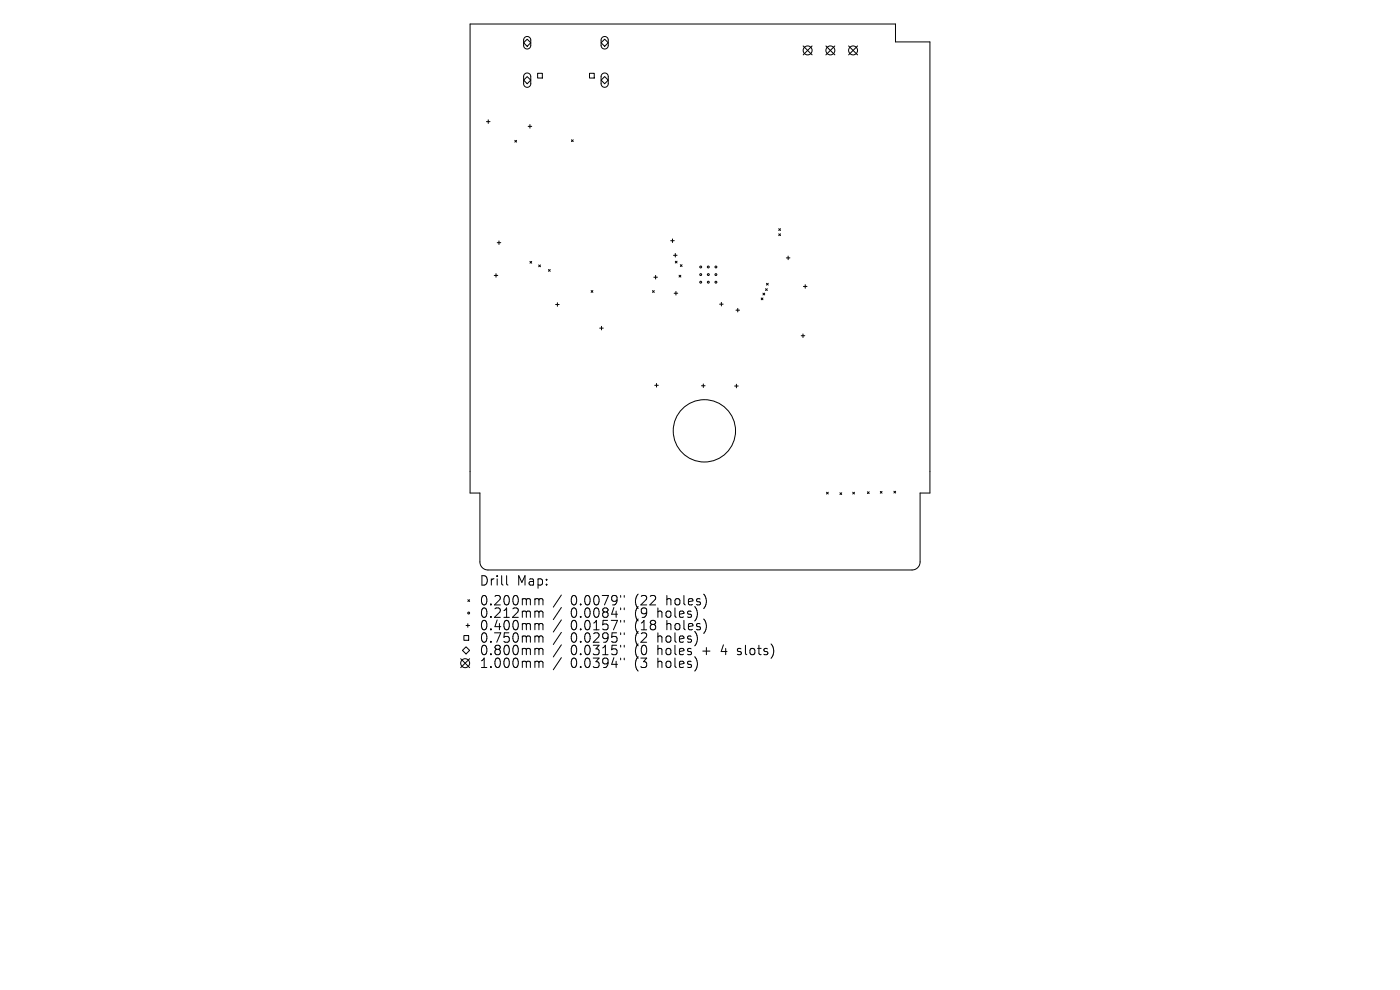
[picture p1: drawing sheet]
<svg xmlns="http://www.w3.org/2000/svg" width="297mm" height="210mm" viewBox="0 0 297 210" stroke-linecap="round" stroke-linejoin="round" font-family="sans-serif">
<defs><g id="words">
<g font-size="2.8">
<text x="101.6" y="124.5">Drill</text>
<text x="109.6" y="124.5">Map:</text>
<text x="101.6" y="128.7">0.200mm</text>
<text x="101.6" y="131.3">0.212mm</text>
<text x="121.1" y="128.7">0.0079&quot;</text>
<text x="121.1" y="131.3">0.0084&quot;</text>
<text x="134.8" y="128.7">(22</text>
<text x="134.8" y="131.3">(9</text>
<text x="139.8" y="131.3">holes)</text>
<text x="141.7" y="128.7">holes)</text>
<text x="101.6" y="134">0.400mm</text>
<text x="101.6" y="136.6">0.750mm</text>
<text x="121.1" y="134">0.0157&quot;</text>
<text x="121.1" y="136.6">0.0295&quot;</text>
<text x="134.8" y="134">(18</text>
<text x="134.8" y="136.6">(2</text>
<text x="139.8" y="136.6">holes)</text>
<text x="141.7" y="134">holes)</text>
<text x="101.6" y="139.3">0.800mm</text>
<text x="101.6" y="142">1.000mm</text>
<text x="121.1" y="139.3">0.0315&quot;</text>
<text x="121.1" y="142">0.0394&quot;</text>
<text x="134.8" y="139.3">(0</text>
<text x="134.8" y="142">(3</text>
<text x="139.8" y="139.3">holes</text>
<text x="139.8" y="142">holes)</text>
<text x="149.5" y="139.3">+</text>
<text x="153.7" y="139.3">4</text>
<text x="157.3" y="139.3">slots)</text>
</g>
</g></defs>
<g fill="none" stroke="#000" stroke-width=".21">
<path d="M99.7 5.1h90.3v3.8h7.3v95.7h-2.1v14.6a1.71 1.71 0 0 1-1.7 1.7h-90a1.71 1.71 0 0 1-1.7-1.7v-14.6h-2.1zM111.1 17l.7-.8 .8 .8-.8 .8zM111.3 8a.76 .76 0 0 1 .8-.2 .76 .76 0 0 1 .5 .7v1.1a.76 .76 0 0 1-.8 .8 .76 .76 0 0 1-.7-.8v-1.2zM111.3 15.7a.76 .76 0 0 1 .8-.2 .76 .76 0 0 1 .5 .7v1.6a.76 .76 0 0 1-.8 .7 .76 .76 0 0 1-.7-.7v-1.6zM111.8 8.3l.8 .8-.8 .7-.7-.7zM114.1 15.6h1v1h-1zM125.1 15.6h1v1h-1zM127.5 17l.8-.8 .7 .8-.7 .8zM127.7 8a.76 .76 0 0 1 .9-.2 .76 .76 0 0 1 .4 .7v1.1a.76 .76 0 0 1-.7 .8 .76 .76 0 0 1-.8-.8v-1.2zM127.7 15.7a.76 .76 0 0 1 .9-.2 .76 .76 0 0 1 .4 .7v1.6a.76 .76 0 0 1-.7 .7 .76 .76 0 0 1-.8-.7v-1.6zM128.3 8.3l.7 .8-.7 .7-.8-.7zM170.4 9.7l1.9 1.9"/>
<path d="M172.3 9.7l-1.9 1.9M175.2 9.7l1.9 1.9M177.1 9.7l-1.9 1.9M180 9.7l1.9 1.9M181.9 9.7l-1.9 1.9M103.2 25.8h.8M103.6 25.4v.8M109.2 29.8l.4 .3M109.6 29.8l-.4 .3M112 26.8h.8M112.4 26.4v.8M121.2 29.7l.4 .3"/>
<path d="M121.6 29.7l-.4 .3M104.8 58.4h.8M105.2 58v.8M105.5 51.5h.7M105.9 51.1v.8M112.4 55.4l.4 .4M112.8 55.4l-.4 .4M114.3 56.2l.4 .4M114.7 56.2l-.4 .4M116.3 57.2l.4 .4M116.7 57.2l-.4 .4M138.7 58.8h.8"/>
<path d="M139.1 58.4v.8M142.3 51.1h.7M142.7 50.7v.7M142.9 54.2h.7M143.3 53.8v.7M143.3 55.4l.3 .4M143.6 55.4l-.3 .4M144.1 58.4l.3 .4M144.3 56.2l.4 .3M144.4 58.4l-.3 .4M144.7 56.2l-.4 .3M165.2 48.5l.4 .4"/>
<path d="M165.2 49.6l.4 .4M165.6 48.5l-.4 .4M165.6 49.6l-.4 .4M166.8 54.7h.8M167.2 54.3v.8M117.9 64.6h.7M118.2 64.2v.8M125.4 61.6l.4 .4M125.8 61.6l-.4 .4M127.2 69.6h.8M127.6 69.2v.8M138.4 61.7l.4 .3"/>
<path d="M138.8 61.7l-.4 .3M143 62.2h.8M143.4 61.8v.8M152.7 64.5h.7M153 64.1v.8M156.1 65.8h.8M156.5 65.4v.8M161.5 63.2l.4 .4M161.9 62.2l.3 .4M161.9 63.2l-.4 .4M162.2 62.2l-.3 .4M162.4 61.2l.4 .4"/>
<path d="M162.6 60.1l.4 .4M162.8 61.2l-.4 .4M163 60.1l-.4 .4M170 71.2h.7M170.3 70.8v.8M170.4 60.8h.8M170.8 60.4v.7M138.9 81.7h.8M139.3 81.4v.7M148.8 81.8h.8M149.2 81.5v.7M155.8 81.9h.8"/>
<path d="M156.2 81.5v.8M175.3 104.4l.4 .4M175.7 104.4l-.4 .4M178.2 104.5l.4 .4M178.6 104.5l-.4 .4M180.9 104.4l.4 .4M181.3 104.4l-.4 .4M184 104.3l.4 .4M184.4 104.3l-.4 .4M186.7 104.2l.4 .4M187.1 104.2l-.4 .4M189.6 104.2l.4 .4"/>
<path d="M190 104.2l-.4 .4M97.7 139.7l1.9 1.9M98.4 134.8h1v1h-1zM98.9 137.2l.7 .8-.7 .7-.8-.7zM98.9 132.7h.7M99.2 127.2l.4 .4M99.2 132.3v.8M99.6 127.2l-.4 .4M99.6 139.7l-1.9 1.9M107.5 122.1v1.7l.3 .3M113.8 127h.2l.3 .3M113.8 129.6l.4 .1 .1 .2"/>
<path d="M113.8 132.3h.2l.3 .3M113.8 134.9l.4 .1 .1 .2M113.8 137.5h.2l.3 .3M114.3 127.3l.3-.3 .5 .1 .1 1.2M114.3 127.3v1M114.3 129.9v1.1M114.3 132.6v1M114.3 135.2v1M114.3 137.8v1.1M114.3 129.9l.3-.3 .5 .1 .1 1.3M114.3 132.6l.3-.3 .5 .1 .1 1.2M114.3 135.2l.3-.3 .5 .1 .1 1.2"/>
<path d="M114.3 137.8l.3-.3 .5 .1 .1 1.3M119.1 126.2l-1.7 2.6M119.1 128.9l-1.7 2.5M119.1 131.5l-1.7 2.6M119.1 134.1l-1.7 2.6M119.1 136.8l-1.7 2.6M119.1 139.5l-1.7 2.6M131.7 126.3v.4M131.7 129v.3M131.7 131.6v.4M131.7 134.2v.4M131.7 136.9v.4"/>
<path d="M131.7 139.6v.4M132.4 126.3v.4M132.4 129v.3M132.4 131.6v.4M132.4 134.2v.4M132.4 136.9v.4M132.4 139.6v.4M156.4 138.8l.2 .1M156.5 137.6v.5M113.8 140.3l.4 .1 .1 .1M114.3 140.5v1.1M114.3 140.5l.3-.2 .5 .1 .1 1.2"/>
<circle cx="171.3" cy="10.7" r=".95"/>
<circle cx="176.2" cy="10.7" r=".95"/>
<circle cx="181" cy="10.7" r=".95"/>
<circle cx="148.7" cy="58.2" r=".2"/>
<circle cx="148.7" cy="59.9" r=".2"/>
<circle cx="148.7" cy="56.6" r=".2"/>
<circle cx="150.3" cy="58.2" r=".2"/>
<circle cx="150.3" cy="59.9" r=".2"/>
<circle cx="150.3" cy="56.6" r=".2"/>
<circle cx="151.9" cy="58.2" r=".2"/>
<circle cx="151.9" cy="59.9" r=".2"/>
<circle cx="151.9" cy="56.6" r=".2"/>
<circle cx="149.4" cy="91.4" r="6.6"/>
<circle cx="99.4" cy="130" r=".2"/>
<circle cx="98.7" cy="140.7" r=".95"/>
</g>
<use href="#words"/>
</svg>
